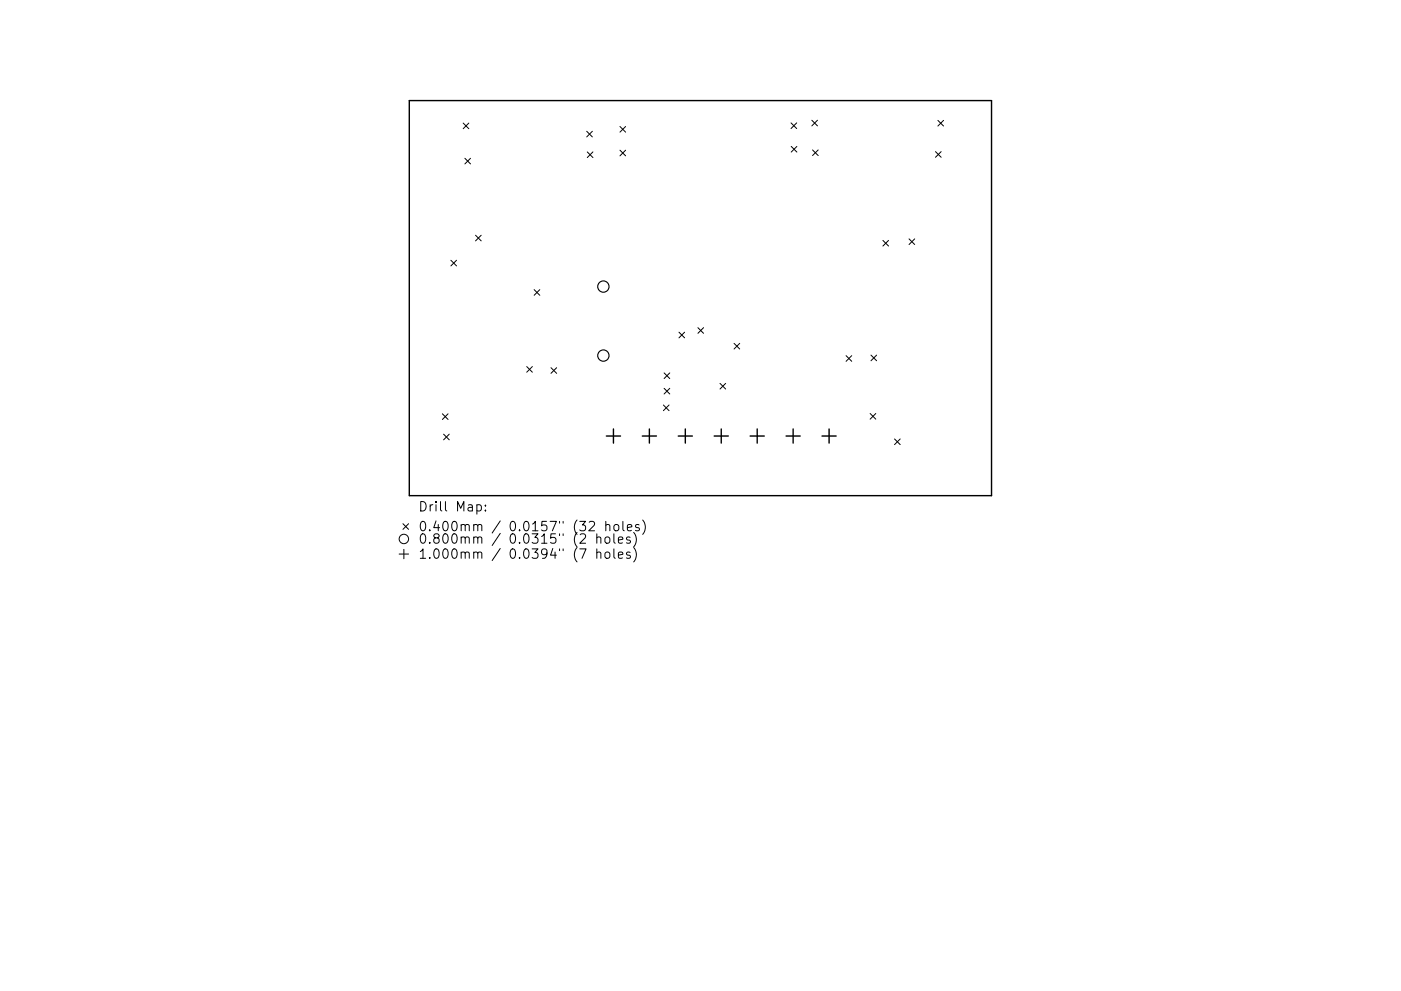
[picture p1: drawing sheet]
<svg xmlns="http://www.w3.org/2000/svg" width="297mm" height="210mm" viewBox="0 0 297 210" stroke-linecap="round" stroke-linejoin="round" font-family="sans-serif">
<defs><g id="words">
<g font-size="2.8">
<text x="88.6" y="109.1">Drill</text>
<text x="88.6" y="113.3">0.400mm</text>
<text x="96.6" y="109.1">Map:</text>
<text x="108.1" y="113.3">0.0157&quot;</text>
<text x="121.8" y="113.3">(32</text>
<text x="128.7" y="113.3">holes)</text>
<text x="88.6" y="116">0.800mm</text>
<text x="88.6" y="119.2">1.000mm</text>
<text x="108.1" y="116">0.0315&quot;</text>
<text x="108.1" y="119.2">0.0394&quot;</text>
<text x="121.8" y="116">(2</text>
<text x="121.8" y="119.2">(7</text>
<text x="126.8" y="116">holes)</text>
<text x="126.8" y="119.2">holes)</text>
</g>
</g></defs>
<g fill="none" stroke="#000" stroke-width=".3">
<path d="M86.8 21.3h123.4v83.9h-123.4zM128.6 92.5h3M130.1 91v3M136.2 92.5h3M137.7 91v3M143.8 92.5h3M145.3 91v3M151.4 92.5h3M152.9 91v3M159 92.5h3M160.5 91v3M166.7 92.5h3"/>
<path d="M168.2 91v3M174.3 92.5h3M175.8 91v3"/>
</g>
<g fill="none" stroke="#000" stroke-width=".21">
<path d="M98.2 26.1l1.2 1.2M98.6 33.6l1.2 1.2M99.4 26.1l-1.2 1.2M99.8 33.6l-1.2 1.2M124.4 27.9l1.2 1.2M124.5 32.2l1.2 1.2M125.6 27.9l-1.2 1.2M125.7 32.2l-1.2 1.2M131.4 26.8l1.2 1.2M131.4 31.9l1.2 1.2M132.6 26.8l-1.2 1.2M132.6 31.9l-1.2 1.2"/>
<path d="M167.7 26.1l1.2 1.2M167.8 31.1l1.2 1.2M168.9 26.1l-1.2 1.2M169 31.1l-1.2 1.2M172.1 25.5l1.2 1.2M172.3 31.8l1.2 1.2M173.3 25.5l-1.2 1.2M173.5 31.8l-1.2 1.2M198.3 32.2l1.2 1.2M198.9 25.5l1.2 1.2M199.5 32.2l-1.2 1.2M200.1 25.5l-1.2 1.2"/>
<path d="M95.6 55.2l1.2 1.2M96.8 55.2l-1.2 1.2M100.8 49.9l1.2 1.2M102 49.9l-1.2 1.2M187.2 51l1.2 1.2M188.4 51l-1.2 1.2M192.7 50.7l1.2 1.2M193.9 50.7l-1.2 1.2M111.7 77.8l1.2 1.2M112.9 77.8l-1.2 1.2M113.2 61.5l1.2 1.2M114.4 61.5l-1.2 1.2"/>
<path d="M116.8 78l1.2 1.2M118 78l-1.2 1.2M140.8 79.1l1.2 1.2M142 79.1l-1.2 1.2M144 70.5l1.2 1.2M145.2 70.5l-1.2 1.2M148 69.5l1.2 1.2M149.2 69.5l-1.2 1.2M155.6 72.9l1.2 1.2M156.8 72.9l-1.2 1.2M179.4 75.5l1.2 1.2M180.6 75.5l-1.2 1.2"/>
<path d="M184.7 75.3l1.2 1.2M185.9 75.3l-1.2 1.2M93.8 87.8l1.2 1.2M94.1 92.1l1.2 1.2M95 87.8l-1.2 1.2M95.3 92.1l-1.2 1.2M140.7 85.9l1.2 1.2M140.8 82.4l1.2 1.2M141.9 85.9l-1.2 1.2M142 82.4l-1.2 1.2M152.7 81.3l1.2 1.2M153.9 81.3l-1.2 1.2"/>
<path d="M184.5 87.7l1.2 1.2M185.7 87.7l-1.2 1.2M189.7 93.1l1.2 1.2M190.9 93.1l-1.2 1.2M84.6 117.6h2M85.4 111.1l1.2 1.2M85.6 116.6v2M86.6 111.1l-1.2 1.2M94.4 106.4v1.7l.3 .3M100.4 111.5a.5 .5 0 0 1 .9 .1v1M100.4 114.1a.5 .5 0 0 1 .9 .1v1.1M100.4 117.3a.5 .5 0 0 1 .9 .1v1.1"/>
<path d="M101.3 111.6l.3-.3 .5 .1 .1 1.2M101.3 114.2l.3-.3 .5 .1 .1 1.3M101.3 117.4l.3-.3 .5 .1 .1 1.3M106.1 110.5l-1.8 2.6M106.1 113.2l-1.8 2.5M106.1 116.4l-1.8 2.5M118.6 110.6v.4M118.6 113.3v.3M118.6 116.5v.3M119.4 110.6v.4M119.4 113.3v.3M119.4 116.5v.3"/>
<circle cx="85.6" cy="114.4" r="1"/>
</g>
<g fill="none" stroke="#000" stroke-width=".24">
<circle cx="127.9" cy="75.4" r="1.2"/>
<circle cx="127.9" cy="60.8" r="1.2"/>
</g>
<use href="#words"/>
</svg>
